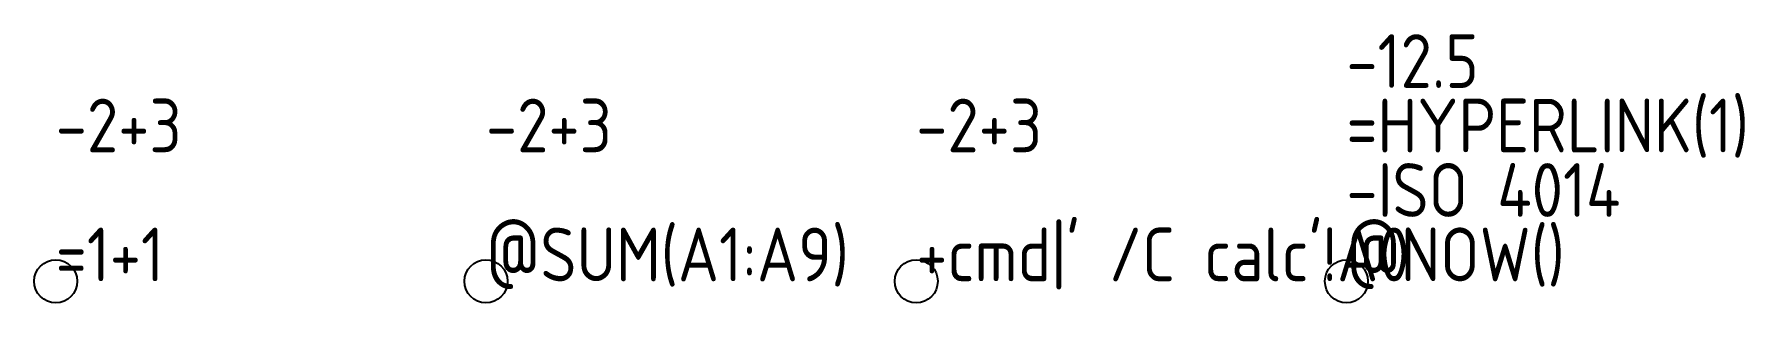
# Model space of a CAD drawing. Header units: millimetres. Extents: x -1 to 78.5, y -1 to 11.5.
import ezdxf

# ---------------------------------------------------------------- set-up
doc = ezdxf.new("R2010")
doc.units = ezdxf.units.MM
doc.styles.get("Standard").update_dxf_attribs({"font": 'gbenor.shx', "bigfont": 'gbcbig.shx'})

# ---------------------------------------------------------------- blocks, each defined once
blk = doc.blocks.new('BENCH_PART')
blk.add_circle((0, 0), 1)
for tag, p in [('MASS', (0, 9)), ('MATERIAL', (0, 6)), ('STANDARD', (0, 3)), ('DESIGNATION', (0, 0))]:
    blk.add_attdef(tag, p, '', height=2.5)

msp = doc.modelspace()

# ---------------------------------------------------------------- block references
for p, values in [((60, 0), {'DESIGNATION': '@NOW()', 'STANDARD': '-ISO 4014', 'MATERIAL': '=HYPERLINK(1)', 'MASS': '-12.5'}), ((0, 0), {'DESIGNATION': '=1+1', 'MATERIAL': '-2+3'}), ((20, 0), {'DESIGNATION': '@SUM(A1:A9)', 'MATERIAL': '-2+3'}), ((40, 0), {'DESIGNATION': "+cmd|' /C calc'!A0", 'MATERIAL': '-2+3'})]:
    msp.add_blockref('BENCH_PART', p).add_auto_attribs(values)

doc.saveas('drawing.dxf')
